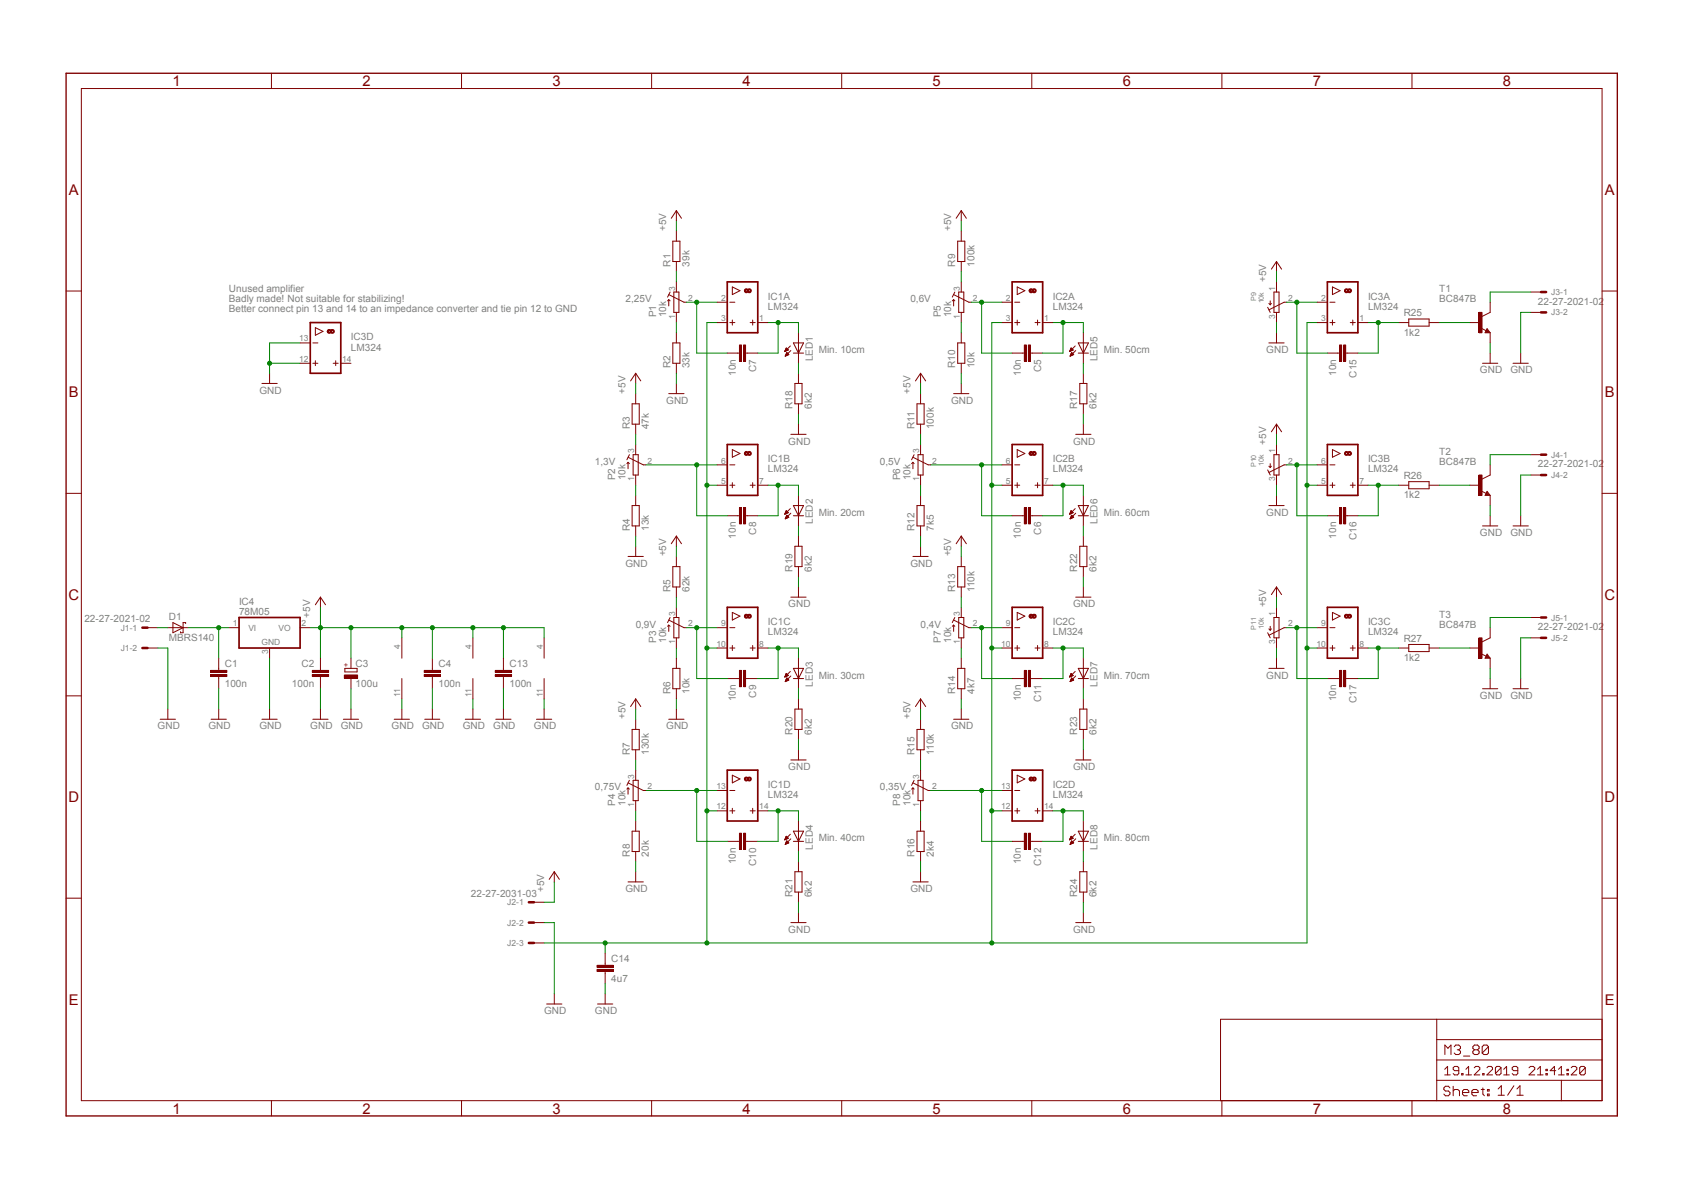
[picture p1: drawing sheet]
<svg xmlns="http://www.w3.org/2000/svg" width="420mm" height="297mm" viewBox="0 0 420 297" stroke-linecap="round" stroke-linejoin="round" font-family="sans-serif">
<defs><g id="words">
<g font-size="3.7" fill="#800000">
<text x="43" y="21.5">1</text>
<text x="90.5" y="21.5">2</text>
<text x="137.9" y="21.5">3</text>
<text x="185.4" y="21.5">4</text>
<text x="232.8" y="21.5">5</text>
<text x="280.3" y="21.5">6</text>
<text x="327.7" y="21.5">7</text>
<text x="375.2" y="21.5">8</text>
<text x="17.2" y="48.7">A</text>
<text x="400.6" y="48.7">A</text>
<text x="17.2" y="99.2">B</text>
<text x="400.6" y="99.2">B</text>
<text x="17.1" y="149.7">C</text>
<text x="400.5" y="149.7">C</text>
<text x="17.1" y="200.3">D</text>
<text x="400.5" y="200.3">D</text>
<text x="17.2" y="250.8">E</text>
<text x="400.6" y="250.8">E</text>
<text x="43" y="278">1</text>
<text x="90.5" y="278">2</text>
<text x="137.9" y="278">3</text>
<text x="185.4" y="278">4</text>
<text x="232.8" y="278">5</text>
<text x="280.3" y="278">6</text>
<text x="327.7" y="278">7</text>
<text x="375.2" y="278">8</text>
</g>
<g font-size="2.5" fill="#808080">
<text x="166.3" y="57.7" transform="rotate(-90 166.3 57.7)">+5V</text>
<text x="237.4" y="57.7" transform="rotate(-90 237.4 57.7)">+5V</text>
<text x="167.4" y="66.5" transform="rotate(-90 167.4 66.5)">R1</text>
<text x="172.2" y="66.5" transform="rotate(-90 172.2 66.5)">39k</text>
<text x="238.5" y="66.5" transform="rotate(-90 238.5 66.5)">R9</text>
<text x="243.3" y="66.5" transform="rotate(-90 243.3 66.5)">100k</text>
<text x="316.1" y="70.4" transform="rotate(-90 316.1 70.4)">+5V</text>
<text x="57.1" y="72.9">Unused amplifier</text>
<text x="57.1" y="75.4">Badly made! Not suitable for stabilizing!</text>
<text x="57.1" y="78">Better connect pin 13 and 14 to an impedance converter and tie pin 12 to GND</text>
<text x="156.2" y="75.4">2,25V</text>
<text x="191.7" y="74.8">IC1A</text>
<text x="191.7" y="77.3">LM324</text>
<text x="227.3" y="75.4">0,6V</text>
<text x="262.8" y="77.3">LM324</text>
<text x="262.8" y="74.8">IC2A</text>
<text x="341.5" y="77.3">LM324</text>
<text x="341.5" y="74.8">IC3A</text>
<text x="359.3" y="75.4">BC847B</text>
<text x="359.3" y="72.9">T1</text>
<text x="384" y="76.1">22-27-2021-02</text>
<text x="163.8" y="79.2" transform="rotate(-90 163.8 79.2)">P1</text>
<text x="166.3" y="79.2" transform="rotate(-90 166.3 79.2)">10k</text>
<text x="234.9" y="79.2" transform="rotate(-90 234.9 79.2)">P5</text>
<text x="237.4" y="79.2" transform="rotate(-90 237.4 79.2)">10k</text>
<text x="350.4" y="83.8">1k2</text>
<text x="350.4" y="79">R25</text>
<text x="87.6" y="87.5">LM324</text>
<text x="87.6" y="85">IC3D</text>
<text x="204.4" y="88.1">Min. 10cm</text>
<text x="275.5" y="88.1">Min. 50cm</text>
<text x="316.1" y="88.1">GND</text>
<text x="167.4" y="91.9" transform="rotate(-90 167.4 91.9)">R2</text>
<text x="172.2" y="91.9" transform="rotate(-90 172.2 91.9)">33k</text>
<text x="183.7" y="93.9" transform="rotate(-90 183.7 93.9)">10n</text>
<text x="188.8" y="92.9" transform="rotate(-90 188.8 92.9)">C7</text>
<text x="202.9" y="90.2" transform="rotate(-90 202.9 90.2)">LED1</text>
<text x="238.5" y="91.9" transform="rotate(-90 238.5 91.9)">R10</text>
<text x="243.3" y="91.9" transform="rotate(-90 243.3 91.9)">10k</text>
<text x="254.8" y="93.9" transform="rotate(-90 254.8 93.9)">10n</text>
<text x="259.9" y="92.9" transform="rotate(-90 259.9 92.9)">C5</text>
<text x="274" y="90.2" transform="rotate(-90 274 90.2)">LED5</text>
<text x="333.5" y="93.9" transform="rotate(-90 333.5 93.9)">10n</text>
<text x="338.6" y="94.3" transform="rotate(-90 338.6 94.3)">C15</text>
<text x="369.5" y="93.2">GND</text>
<text x="377.1" y="93.2">GND</text>
<text x="64.8" y="98.3">GND</text>
<text x="156.2" y="98.3" transform="rotate(-90 156.2 98.3)">+5V</text>
<text x="166.3" y="100.8">GND</text>
<text x="227.3" y="98.3" transform="rotate(-90 227.3 98.3)">+5V</text>
<text x="237.4" y="100.8">GND</text>
<text x="157.2" y="107.1" transform="rotate(-90 157.2 107.1)">R3</text>
<text x="162" y="107.1" transform="rotate(-90 162 107.1)">47k</text>
<text x="197.9" y="102.1" transform="rotate(-90 197.9 102.1)">R18</text>
<text x="202.6" y="102.1" transform="rotate(-90 202.6 102.1)">6k2</text>
<text x="228.3" y="107.1" transform="rotate(-90 228.3 107.1)">R11</text>
<text x="233.1" y="107.1" transform="rotate(-90 233.1 107.1)">100k</text>
<text x="268.9" y="102.1" transform="rotate(-90 268.9 102.1)">R17</text>
<text x="273.8" y="102.1" transform="rotate(-90 273.8 102.1)">6k2</text>
<text x="196.8" y="111">GND</text>
<text x="267.9" y="111">GND</text>
<text x="316.1" y="111" transform="rotate(-90 316.1 111)">+5V</text>
<text x="359.3" y="113.5">T2</text>
<text x="148.5" y="116">1,3V</text>
<text x="153.6" y="119.8" transform="rotate(-90 153.6 119.8)">P2</text>
<text x="156.2" y="119.8" transform="rotate(-90 156.2 119.8)">10k</text>
<text x="191.7" y="115.4">IC1B</text>
<text x="191.7" y="117.9">LM324</text>
<text x="219.7" y="116">0,5V</text>
<text x="224.7" y="119.8" transform="rotate(-90 224.7 119.8)">P6</text>
<text x="227.3" y="119.8" transform="rotate(-90 227.3 119.8)">10k</text>
<text x="262.8" y="117.9">LM324</text>
<text x="262.8" y="115.4">IC2B</text>
<text x="341.5" y="117.9">LM324</text>
<text x="341.5" y="115.4">IC3B</text>
<text x="350.4" y="119.6">R26</text>
<text x="359.3" y="116">BC847B</text>
<text x="384" y="116.7">22-27-2021-02</text>
<text x="350.4" y="124.4">1k2</text>
<text x="202.9" y="130.8" transform="rotate(-90 202.9 130.8)">LED2</text>
<text x="204.4" y="128.7">Min. 20cm</text>
<text x="274" y="130.8" transform="rotate(-90 274 130.8)">LED6</text>
<text x="275.5" y="128.7">Min. 60cm</text>
<text x="316.1" y="128.7">GND</text>
<text x="157.2" y="132.5" transform="rotate(-90 157.2 132.5)">R4</text>
<text x="162" y="132.5" transform="rotate(-90 162 132.5)">13k</text>
<text x="183.7" y="134.5" transform="rotate(-90 183.7 134.5)">10n</text>
<text x="188.8" y="133.5" transform="rotate(-90 188.8 133.5)">C8</text>
<text x="228.3" y="132.5" transform="rotate(-90 228.3 132.5)">R12</text>
<text x="233.1" y="132.5" transform="rotate(-90 233.1 132.5)">7k5</text>
<text x="254.8" y="134.5" transform="rotate(-90 254.8 134.5)">10n</text>
<text x="259.9" y="133.5" transform="rotate(-90 259.9 133.5)">C6</text>
<text x="333.5" y="134.5" transform="rotate(-90 333.5 134.5)">10n</text>
<text x="338.6" y="134.9" transform="rotate(-90 338.6 134.9)">C16</text>
<text x="369.5" y="133.8">GND</text>
<text x="377.1" y="133.8">GND</text>
<text x="156.2" y="141.4">GND</text>
<text x="166.3" y="138.9" transform="rotate(-90 166.3 138.9)">+5V</text>
<text x="197.9" y="142.7" transform="rotate(-90 197.9 142.7)">R19</text>
<text x="202.6" y="142.7" transform="rotate(-90 202.6 142.7)">6k2</text>
<text x="227.3" y="141.4">GND</text>
<text x="237.4" y="138.9" transform="rotate(-90 237.4 138.9)">+5V</text>
<text x="268.9" y="142.7" transform="rotate(-90 268.9 142.7)">R22</text>
<text x="273.8" y="142.7" transform="rotate(-90 273.8 142.7)">6k2</text>
<text x="167.4" y="147.8" transform="rotate(-90 167.4 147.8)">R5</text>
<text x="172.2" y="147.8" transform="rotate(-90 172.2 147.8)">62k</text>
<text x="238.5" y="147.8" transform="rotate(-90 238.5 147.8)">R13</text>
<text x="243.3" y="147.8" transform="rotate(-90 243.3 147.8)">110k</text>
<text x="21.1" y="155.3">22-27-2021-02</text>
<text x="42.2" y="154.8">D1</text>
<text x="59.7" y="153.5">78M05</text>
<text x="59.7" y="151">IC4</text>
<text x="77.5" y="154.1" transform="rotate(-90 77.5 154.1)">+5V</text>
<text x="196.8" y="151.6">GND</text>
<text x="267.9" y="151.6">GND</text>
<text x="316.1" y="151.6" transform="rotate(-90 316.1 151.6)">+5V</text>
<text x="359.3" y="154.1">T3</text>
<text x="42.2" y="160.1">MBRS140</text>
<text x="158.7" y="156.7">0,9V</text>
<text x="163.8" y="160.5" transform="rotate(-90 163.8 160.5)">P3</text>
<text x="166.3" y="160.5" transform="rotate(-90 166.3 160.5)">10k</text>
<text x="191.7" y="156">IC1C</text>
<text x="191.7" y="158.6">LM324</text>
<text x="229.8" y="156.7">0,4V</text>
<text x="234.9" y="160.5" transform="rotate(-90 234.9 160.5)">P7</text>
<text x="237.4" y="160.5" transform="rotate(-90 237.4 160.5)">10k</text>
<text x="262.8" y="158.6">LM324</text>
<text x="262.8" y="156">IC2C</text>
<text x="341.5" y="158.6">LM324</text>
<text x="341.5" y="156">IC3C</text>
<text x="350.4" y="160.3">R27</text>
<text x="359.3" y="156.7">BC847B</text>
<text x="384" y="157.3">22-27-2021-02</text>
<text x="56.1" y="166.5">C1</text>
<text x="75.3" y="166.5">C2</text>
<text x="88.8" y="166.4">C3</text>
<text x="109.5" y="166.5">C4</text>
<text x="127.2" y="166.5">C13</text>
<text x="350.4" y="165.1">1k2</text>
<text x="56.1" y="171.5">100n</text>
<text x="72.9" y="171.5">100n</text>
<text x="88.8" y="171.4">100u</text>
<text x="109.5" y="171.5">100n</text>
<text x="127.2" y="171.5">100n</text>
<text x="167.4" y="173.2" transform="rotate(-90 167.4 173.2)">R6</text>
<text x="172.2" y="173.2" transform="rotate(-90 172.2 173.2)">10k</text>
<text x="202.9" y="171.4" transform="rotate(-90 202.9 171.4)">LED3</text>
<text x="204.4" y="169.4">Min. 30cm</text>
<text x="238.5" y="173.2" transform="rotate(-90 238.5 173.2)">R14</text>
<text x="243.3" y="173.2" transform="rotate(-90 243.3 173.2)">4k7</text>
<text x="274" y="171.4" transform="rotate(-90 274 171.4)">LED7</text>
<text x="275.5" y="169.4">Min. 70cm</text>
<text x="316.1" y="169.4">GND</text>
<text x="156.2" y="179.5" transform="rotate(-90 156.2 179.5)">+5V</text>
<text x="183.7" y="175.1" transform="rotate(-90 183.7 175.1)">10n</text>
<text x="188.8" y="174.1" transform="rotate(-90 188.8 174.1)">C9</text>
<text x="227.3" y="179.5" transform="rotate(-90 227.3 179.5)">+5V</text>
<text x="254.8" y="175.1" transform="rotate(-90 254.8 175.1)">10n</text>
<text x="259.9" y="175.3" transform="rotate(-90 259.9 175.3)">C11</text>
<text x="333.5" y="175.1" transform="rotate(-90 333.5 175.1)">10n</text>
<text x="338.6" y="175.5" transform="rotate(-90 338.6 175.5)">C17</text>
<text x="369.5" y="174.5">GND</text>
<text x="377.1" y="174.5">GND</text>
<text x="39.4" y="182.1">GND</text>
<text x="52.1" y="182.1">GND</text>
<text x="64.8" y="182.1">GND</text>
<text x="77.5" y="182.1">GND</text>
<text x="85.1" y="182.1">GND</text>
<text x="97.8" y="182.1">GND</text>
<text x="105.4" y="182.1">GND</text>
<text x="115.5" y="182.1">GND</text>
<text x="123.1" y="182.1">GND</text>
<text x="133.3" y="182.1">GND</text>
<text x="166.3" y="182.1">GND</text>
<text x="197.9" y="183.3" transform="rotate(-90 197.9 183.3)">R20</text>
<text x="202.6" y="183.3" transform="rotate(-90 202.6 183.3)">6k2</text>
<text x="237.4" y="182.1">GND</text>
<text x="268.9" y="183.3" transform="rotate(-90 268.9 183.3)">R23</text>
<text x="273.8" y="183.3" transform="rotate(-90 273.8 183.3)">6k2</text>
<text x="157.2" y="188.4" transform="rotate(-90 157.2 188.4)">R7</text>
<text x="162" y="188.4" transform="rotate(-90 162 188.4)">130k</text>
<text x="228.3" y="188.4" transform="rotate(-90 228.3 188.4)">R15</text>
<text x="233.1" y="188.4" transform="rotate(-90 233.1 188.4)">110k</text>
<text x="148.5" y="197.3">0,75V</text>
<text x="191.7" y="196.7">IC1D</text>
<text x="196.8" y="192.2">GND</text>
<text x="219.7" y="197.3">0,35V</text>
<text x="262.8" y="196.7">IC2D</text>
<text x="267.9" y="192.2">GND</text>
<text x="153.6" y="201.1" transform="rotate(-90 153.6 201.1)">P4</text>
<text x="156.2" y="201.1" transform="rotate(-90 156.2 201.1)">10k</text>
<text x="191.7" y="199.2">LM324</text>
<text x="224.7" y="201.1" transform="rotate(-90 224.7 201.1)">P8</text>
<text x="227.3" y="201.1" transform="rotate(-90 227.3 201.1)">10k</text>
<text x="262.8" y="199.2">LM324</text>
<text x="157.2" y="213.8" transform="rotate(-90 157.2 213.8)">R8</text>
<text x="162" y="213.8" transform="rotate(-90 162 213.8)">20k</text>
<text x="183.7" y="215.7" transform="rotate(-90 183.7 215.7)">10n</text>
<text x="202.9" y="212" transform="rotate(-90 202.9 212)">LED4</text>
<text x="204.4" y="210">Min. 40cm</text>
<text x="228.3" y="213.8" transform="rotate(-90 228.3 213.8)">R16</text>
<text x="233.1" y="213.8" transform="rotate(-90 233.1 213.8)">2k4</text>
<text x="254.8" y="215.7" transform="rotate(-90 254.8 215.7)">10n</text>
<text x="274" y="212" transform="rotate(-90 274 212)">LED8</text>
<text x="275.5" y="210">Min. 80cm</text>
<text x="188.8" y="216.2" transform="rotate(-90 188.8 216.2)">C10</text>
<text x="259.9" y="216.2" transform="rotate(-90 259.9 216.2)">C12</text>
<text x="117.5" y="223.8">22-27-2031-03</text>
<text x="135.8" y="222.7" transform="rotate(-90 135.8 222.7)">+5V</text>
<text x="156.2" y="222.7">GND</text>
<text x="197.9" y="223.9" transform="rotate(-90 197.9 223.9)">R21</text>
<text x="202.6" y="223.9" transform="rotate(-90 202.6 223.9)">6k2</text>
<text x="227.3" y="222.7">GND</text>
<text x="268.9" y="223.9" transform="rotate(-90 268.9 223.9)">R24</text>
<text x="273.8" y="223.9" transform="rotate(-90 273.8 223.9)">6k2</text>
<text x="196.8" y="232.8">GND</text>
<text x="267.9" y="232.8">GND</text>
<text x="152.6" y="245.2">4u7</text>
<text x="152.6" y="240.1">C14</text>
<text x="135.8" y="253.2">GND</text>
<text x="148.5" y="253.2">GND</text>
</g>
<g font-size="2.1" fill="#808080">
<text x="168.5" y="72.5" transform="rotate(-90 168.5 72.5)">3</text>
<text x="171.8" y="75.1">2</text>
<text x="180" y="75.1">2</text>
<text x="239.6" y="72.5" transform="rotate(-90 239.6 72.5)">3</text>
<text x="242.9" y="75.1">2</text>
<text x="251.1" y="75.1">2</text>
<text x="318.3" y="72.5" transform="rotate(-90 318.3 72.5)">1</text>
<text x="321.6" y="75.1">2</text>
<text x="329.9" y="75.1">2</text>
<text x="387.3" y="73.7">J3-1</text>
<text x="168.5" y="79.5" transform="rotate(-90 168.5 79.5)">1</text>
<text x="180" y="80.1">3</text>
<text x="189.6" y="80.1">1</text>
<text x="239.6" y="79.5" transform="rotate(-90 239.6 79.5)">1</text>
<text x="251.1" y="80.1">3</text>
<text x="260.6" y="80.1">1</text>
<text x="318.3" y="79.5" transform="rotate(-90 318.3 79.5)">3</text>
<text x="329.9" y="80.1">3</text>
<text x="339.4" y="80.1">1</text>
<text x="387.3" y="78.7">J3-2</text>
<text x="74.7" y="85.2">13</text>
<text x="74.7" y="90.3">12</text>
<text x="85.4" y="90.3">14</text>
<text x="158.4" y="113.2" transform="rotate(-90 158.4 113.2)">3</text>
<text x="229.4" y="113.2" transform="rotate(-90 229.4 113.2)">3</text>
<text x="318.3" y="113.2" transform="rotate(-90 318.3 113.2)">1</text>
<text x="161.6" y="115.7">2</text>
<text x="180" y="115.7">6</text>
<text x="232.7" y="115.7">2</text>
<text x="251.1" y="115.7">6</text>
<text x="321.6" y="115.7">2</text>
<text x="329.9" y="115.7">6</text>
<text x="387.3" y="114.3">J4-1</text>
<text x="387.3" y="119.3">J4-2</text>
<text x="158.4" y="120.1" transform="rotate(-90 158.4 120.1)">1</text>
<text x="180" y="120.8">5</text>
<text x="189.6" y="120.8">7</text>
<text x="229.4" y="120.1" transform="rotate(-90 229.4 120.1)">1</text>
<text x="251.1" y="120.8">5</text>
<text x="260.6" y="120.8">7</text>
<text x="318.3" y="120.1" transform="rotate(-90 318.3 120.1)">3</text>
<text x="329.9" y="120.8">5</text>
<text x="339.4" y="120.8">7</text>
<text x="168.5" y="153.8" transform="rotate(-90 168.5 153.8)">3</text>
<text x="239.6" y="153.8" transform="rotate(-90 239.6 153.8)">3</text>
<text x="318.3" y="153.8" transform="rotate(-90 318.3 153.8)">1</text>
<text x="387.3" y="154.9">J5-1</text>
<text x="30.1" y="157.4">J1-1</text>
<text x="58.1" y="156.3">1</text>
<text x="62" y="157.4">VI</text>
<text x="65.3" y="161">GND</text>
<text x="69.5" y="157.4">VO</text>
<text x="75.3" y="156.3">2</text>
<text x="99.9" y="162" transform="rotate(-90 99.9 162)">4</text>
<text x="117.7" y="162" transform="rotate(-90 117.7 162)">4</text>
<text x="135.5" y="162" transform="rotate(-90 135.5 162)">4</text>
<text x="168.5" y="160.7" transform="rotate(-90 168.5 160.7)">1</text>
<text x="171.8" y="156.3">2</text>
<text x="178.8" y="161.4">10</text>
<text x="180" y="156.3">9</text>
<text x="189.6" y="161.4">8</text>
<text x="239.6" y="160.7" transform="rotate(-90 239.6 160.7)">1</text>
<text x="242.9" y="156.3">2</text>
<text x="249.9" y="161.4">10</text>
<text x="251.1" y="156.3">9</text>
<text x="260.6" y="161.4">8</text>
<text x="318.3" y="160.7" transform="rotate(-90 318.3 160.7)">3</text>
<text x="321.6" y="156.3">2</text>
<text x="328.7" y="161.4">10</text>
<text x="329.9" y="156.3">9</text>
<text x="339.4" y="161.4">8</text>
<text x="387.3" y="160">J5-2</text>
<text x="30.1" y="162.5">J1-2</text>
<text x="66.9" y="163.3" transform="rotate(-90 66.9 163.3)">3</text>
<text x="99.9" y="173.9" transform="rotate(-90 99.9 173.9)">11</text>
<text x="117.7" y="173.9" transform="rotate(-90 117.7 173.9)">11</text>
<text x="135.5" y="173.9" transform="rotate(-90 135.5 173.9)">11</text>
<text x="158.4" y="194.4" transform="rotate(-90 158.4 194.4)">3</text>
<text x="161.6" y="196.9">2</text>
<text x="178.8" y="196.9">13</text>
<text x="229.4" y="194.4" transform="rotate(-90 229.4 194.4)">3</text>
<text x="232.7" y="196.9">2</text>
<text x="249.9" y="196.9">13</text>
<text x="158.4" y="201.4" transform="rotate(-90 158.4 201.4)">1</text>
<text x="178.8" y="202">12</text>
<text x="189.6" y="202">14</text>
<text x="229.4" y="201.4" transform="rotate(-90 229.4 201.4)">1</text>
<text x="249.9" y="202">12</text>
<text x="260.6" y="202">14</text>
<text x="126.6" y="226">J2-1</text>
<text x="126.6" y="231.1">J2-2</text>
<text x="126.6" y="236.1">J2-3</text>
</g>
<g font-size="1.8" fill="#808080">
<text x="313.6" y="75.1" transform="rotate(-90 313.6 75.1)">P9</text>
<text x="315.5" y="75.7" transform="rotate(-90 315.5 75.7)">10k</text>
<text x="313.6" y="116.6" transform="rotate(-90 313.6 116.6)">P10</text>
<text x="315.5" y="116.3" transform="rotate(-90 315.5 116.3)">10k</text>
<text x="313.6" y="157.1" transform="rotate(-90 313.6 157.1)">P11</text>
<text x="315.5" y="157" transform="rotate(-90 315.5 157)">10k</text>
</g>
<text font-size="1.8" fill="#800000" x="87" y="166.4" transform="rotate(-90 87 166.4)">+</text>
</g></defs>
<path d="M181.6 70.4h7.6v12.7h-7.6z" fill="none" stroke="#800000" stroke-width=".42"/>
<path d="M179 75.4h2.6M182.2 75.4h1.3M182.8 71.6l1.9 1-1.9 .9zM182.8 79.9v1.3M187.9 79.9v1.3M179 80.5h2.6M182.2 80.5h1.3M187.3 80.5h1.2M189.2 80.5h2.5" fill="none" stroke="#800000" stroke-width=".25"/>
<path d="M185.9 72.3l.3-.2 .5 .2 .1 .3-.1 .3-.5 .2-.4-.5h.3l.2-.3 .3 .3-.3 .2-.2-.2h-.3z" fill-rule="evenodd" fill="#800000"/>
<path d="M185.9 72.3l.3-.2 .5 .2 .1 .3-.1 .3-.5 .2-.4-.5h.3l.2-.3 .3 .3-.3 .2-.2-.2h-.3z" fill="none" stroke="#800000" stroke-width=".25"/>
<path d="M186.7 72.3l.2-.2 .6 .2v.6l-.6 .2-.3-.5 .4-.3 .3 .3-.3 .2-.4-.2z" fill-rule="evenodd" fill="#800000"/>
<path d="M186.7 72.3l.2-.2 .6 .2v.6l-.6 .2-.3-.5 .4-.3 .3 .3-.3 .2-.4-.2zM179 116h2.6M182.2 116h1.3M182.8 112.2l1.9 1-1.9 .9zM179 121.1h2.6M182.2 121.1h1.3M182.8 120.5v1.3M187.3 121.1h1.2M187.9 120.5v1.3M189.2 121.1h2.5" fill="none" stroke="#800000" stroke-width=".25"/>
<path d="M181.6 111h7.6v12.7h-7.6z" fill="none" stroke="#800000" stroke-width=".42"/>
<path d="M185.9 112.9l.6-.2 .3 .5-.1 .3-.2 .2-.6-.2-.1-.3h.3l.2-.3 .3 .3-.3 .3-.2-.3h-.3z" fill-rule="evenodd" fill="#800000"/>
<path d="M185.9 112.9l.6-.2 .3 .5-.1 .3-.2 .2-.6-.2-.1-.3h.3l.2-.3 .3 .3-.3 .3-.2-.3h-.3z" fill="none" stroke="#800000" stroke-width=".25"/>
<path d="M186.7 112.9l.5-.2 .3 .2v.6l-.3 .2-.5-.2-.1-.3 .4-.3 .3 .3-.3 .3-.4-.3z" fill-rule="evenodd" fill="#800000"/>
<path d="M186.7 112.9l.5-.2 .3 .2v.6l-.3 .2-.5-.2-.1-.3 .4-.3 .3 .3-.3 .3-.4-.3zM179 156.7h2.6M182.2 156.7h1.3M182.8 152.9l1.9 .9-1.9 1zM179 161.8h2.6M182.2 161.8h1.3M182.8 161.1v1.3M187.3 161.8h1.2M187.9 161.1v1.3M189.2 161.8h2.5" fill="none" stroke="#800000" stroke-width=".25"/>
<path d="M181.6 151.6h7.6v12.7h-7.6z" fill="none" stroke="#800000" stroke-width=".42"/>
<path d="M185.9 153.5l.3-.2 .5 .2 .1 .3-.1 .3-.2 .2-.6-.2-.1-.3 .5-.2 .3 .2-.3 .3-.2-.3h-.3z" fill-rule="evenodd" fill="#800000"/>
<path d="M185.9 153.5l.3-.2 .5 .2 .1 .3-.1 .3-.2 .2-.6-.2-.1-.3 .5-.2 .3 .2-.3 .3-.2-.3h-.3z" fill="none" stroke="#800000" stroke-width=".25"/>
<path d="M186.7 153.5l.2-.2 .6 .2v.6l-.3 .2-.5-.2-.1-.3 .4-.2 .3 .2-.3 .3-.4-.3z" fill-rule="evenodd" fill="#800000"/>
<path d="M186.7 153.5l.2-.2 .6 .2v.6l-.3 .2-.5-.2-.1-.3 .4-.2 .3 .2-.3 .3-.4-.3zM179 197.3h2.6M182.2 197.3h1.3M182.8 193.5l1.9 .9-1.9 1zM179 202.4h2.6M182.2 202.4h1.3M182.8 201.8v1.2M187.3 202.4h1.2M187.9 201.8v1.2M189.2 202.4h2.5" fill="none" stroke="#800000" stroke-width=".25"/>
<path d="M181.6 192.2h7.6v12.7h-7.6z" fill="none" stroke="#800000" stroke-width=".42"/>
<path d="M185.9 194.1l.3-.1 .5 .1 .1 .3-.1 .3-.5 .2-.4-.5h.3l.2-.2 .3 .2-.3 .3-.2-.3h-.3z" fill-rule="evenodd" fill="#800000"/>
<path d="M185.9 194.1l.3-.1 .5 .1 .1 .3-.1 .3-.5 .2-.4-.5h.3l.2-.2 .3 .2-.3 .3-.2-.3h-.3z" fill="none" stroke="#800000" stroke-width=".25"/>
<path d="M186.7 194.1l.2-.1 .6 .1v.6l-.6 .2-.3-.5 .4-.2 .3 .2-.3 .3-.4-.3z" fill-rule="evenodd" fill="#800000"/>
<path d="M57.1 156.7h2.6M74.9 156.7h2.6M100.3 159.2v5.1M54.6 166.8v.5M54.6 168.9v.5M67.3 161.8v2.5M100.3 169.4v5.1M186.7 194.1l.2-.1 .6 .1v.6l-.6 .2-.3-.5 .4-.2 .3 .2-.3 .3-.4-.3z" fill="none" stroke="#800000" stroke-width=".25"/>
<path d="M59.7 154.1h15.2v7.7h-15.2z" fill="none" stroke="#800000" stroke-width=".42"/>
<path d="M52.6 168.4h4v.5h-4z" fill-rule="evenodd" fill="#800000"/>
<path d="M52.6 168.4h4v.5h-4z" fill="none" stroke="#800000" stroke-width=".25"/>
<path d="M52.6 167.3h4v.6h-4z" fill-rule="evenodd" fill="#800000"/>
<path d="M52.6 167.3h4v.6h-4zM54.6 164.3v2.5M54.6 169.4v2.5M80 166.8v.5M80 168.9v.5" fill="none" stroke="#800000" stroke-width=".25"/>
<path d="M78 168.4h4v.5h-4z" fill-rule="evenodd" fill="#800000"/>
<path d="M78 168.4h4v.5h-4z" fill="none" stroke="#800000" stroke-width=".25"/>
<path d="M78 167.3h4v.6h-4z" fill-rule="evenodd" fill="#800000"/>
<path d="M78 167.3h4v.6h-4zM80 164.3v2.5M80 169.4v2.5M86.1 166.8h3v.9h-3z" fill="none" stroke="#800000" stroke-width=".25"/>
<path d="M86 168.5h3.3v.8h-3.3z" fill-rule="evenodd" fill="#800000"/>
<g fill="none" stroke="#800000" stroke-width=".25">
<path d="M52.7 179.5h3.8M54.6 177v2.5M65.4 179.5h3.8M67.3 177v2.5M78.1 179.5h3.8M80 177v2.5M85.7 179.5h3.8M86 168.5h3.3v.8h-3.3zM87.6 164.3v2.5M87.6 169.4v2.5M87.6 177v2.5M98.4 179.5h3.8"/>
<path d="M100.3 177v2.5M107.9 166.8v.5M107.9 168.9v.5"/>
</g>
<path d="M105.9 168.4h4.1v.5h-4.1z" fill-rule="evenodd" fill="#800000"/>
<path d="M105.9 168.4h4.1v.5h-4.1z" fill="none" stroke="#800000" stroke-width=".25"/>
<path d="M105.9 167.3h4.1v.6h-4.1z" fill-rule="evenodd" fill="#800000"/>
<g fill="none" stroke="#800000" stroke-width=".25">
<path d="M168.9 52.6v2.5M168.9 57.7v2.5M168.9 52.6l1.2 1.9M168.9 52.6l-1.3 1.9M168 60.2h1.7v5.1h-1.7zM168.9 65.3v2.5M158.7 93.2v2.5M158.7 98.3v2.5M158.7 93.2l1.3 1.9M158.7 93.2l-1.3 1.9M167 98.3h3.8M168 85.6h1.7v5.1h-1.7z"/>
<path d="M168.9 83.1v2.5M168.9 90.7v2.5M168.9 95.7v2.6M184.1 88.1h.5M186.1 88.1h.5M195.9 87.7h.1M195.9 87.6h.3M196 87.5h.4M196 87.4h.6M196 88.9h.1M196.1 87.3h.7M196.1 88.8h.2"/>
<path d="M196.1 87.2h.6M196.1 88.7h.4M196.2 87.2h.4M196.2 88.6h.5M196.2 87.1h.3M196.2 88.5h.7M196.2 87h.2M196.2 88.4h.6M196.3 86.9l.5 .5-.9 .4zM196.3 86.9h.1M196.3 88.3h.5M196.3 88.2h.4"/>
<path d="M196.4 88.1h.2M196.4 88.1h.1M196.9 88.5l-.5-.5-.4 .9M196.9 88.5l-.9 .4M197.3 86.4l-1.4 1.4M197.4 87.5l-1.4 1.4M198.1 85.6h2.5l-1.3 2.5zM198.1 88.1h2.5M198.4 95.7h1.8v5.1h-1.8zM199.3 83.1v7.6M199.3 93.2v2.5M157.8 100.8h1.8v5.1h-1.8z"/>
<path d="M158.7 105.9v2.5M197.4 108.4h3.8M199.3 100.8v2.5M199.3 105.9v2.5M156.8 138.9h3.8M157.8 126.2h1.8v5.1h-1.8zM158.7 123.7v2.5M158.7 131.3v2.5M158.7 136.4v2.5M168.9 133.8v2.6M168.9 138.9v2.5M168.9 133.8l1.2 1.9"/>
<path d="M168.9 133.8l-1.3 1.9M195.9 128.3h.1M196 128.2h.2M196 128.1h.5M196 128h.7M196.1 127.9h.7M196.1 129.5h.1M196.1 129.4h.3M196.1 127.8h.6M196.1 129.3h.5M196.2 127.8h.4M196.2 129.2h.6"/>
<path d="M196.2 127.7h.3M196.2 129.1h.7M196.2 127.6h.2M196.2 129h.6M196.3 127.5h.1M196.3 128.9h.4M196.3 128.8h.3M196.4 128.7h.1M196.4 128.6l-.4 .9M196.4 128.6l.5 .5M196.8 128l-.5-.5-.4 .9M196.8 128l-.9 .4"/>
<path d="M196.9 129.1l-.9 .4M197.3 127l-1.4 1.4M197.4 128.1l-1.4 1.4M198.1 126.2h2.5l-1.3 2.5zM198.1 128.7h2.5M198.4 136.4h1.8v5h-1.8zM199.3 123.7v7.6M199.3 133.8v2.6M80 149.1l1.3 1.9M80 149.1l-1.3 1.9M80 149.1v2.5M168 141.4h1.7v5.1h-1.7z"/>
<path d="M168.9 146.5v2.6M197.4 149.1h3.8M199.3 141.4v2.6M199.3 146.5v2.6M105.9 167.3h4.1v.6h-4.1zM106 179.5h3.8M107.9 164.3v2.5M107.9 169.4v2.5M107.9 177v2.5M158.7 174.5v2.5M158.7 179.5v2.6M158.7 174.5l1.3 1.9"/>
<path d="M158.7 174.5l-1.3 1.9M167 179.5h3.8M168 166.8h1.7v5.1h-1.7zM168.9 164.3v2.5M168.9 171.9v2.6M168.9 177v2.5M195.9 168.9h.2M196 168.8h.3M196 168.7h.5M196.1 168.7h.6M196.1 168.6h.7M196.1 170.1h.1"/>
<path d="M196.1 168.4h.6M196.1 170h.3M196.2 168.4h.3M196.2 169.9h.4M196.2 169.8h.6M196.2 168.3h.3M196.2 169.7h.7M196.2 168.2h.2M196.2 169.6h.6M196.3 168.1l-.4 .9M196.3 168.1l.5 .5-.9 .4M196.3 168.1h.1"/>
<path d="M196.3 169.5h.4M196.3 169.5h.3M196.4 169.3h.1M196.4 169.2l-.4 .9M196.4 169.2l.5 .6-.9 .3M196.4 169.2h.1M197.3 167.6l-1.4 1.4M197.4 168.7l-1.4 1.4M198.1 166.8h2.5l-1.3 2.6zM198.1 169.4h2.5M198.4 177h1.8v5.1h-1.8zM199.3 164.3v7.6"/>
<path d="M199.3 174.5v2.5M157.8 182.1h1.8v5.1h-1.8zM158.7 187.2v2.5M197.4 189.7h3.8M199.3 182.1v2.5M199.3 187.2v2.5M157.8 207.5h1.8v5.1h-1.8zM158.7 204.9v2.6M158.7 212.6v2.5M158.7 217.6v2.5M195.9 209.6h.1M195.9 209.5h.3"/>
<path d="M196 209.4h.4M196 209.3h.5M196 210.8h.1M196.1 209.3h.7M196.1 210.7h.1M196.1 209.2h.6M196.1 210.6h.4M196.2 209.1h.4M196.2 209h.3M196.2 210.5h.5M196.2 208.9h.3M196.2 210.4h.7"/>
<path d="M196.2 208.8h.2M196.2 210.3h.7M196.2 210.2h.6M196.3 210.1h.4M196.3 210.1h.3M196.4 210h.1M196.8 209.3l-.5-.6-.4 .9M196.8 209.3l-.9 .3M196.9 210.4l-.5-.5-.4 .9M196.9 210.4l-.9 .4M197.3 208.2l-1.4 1.4M197.4 209.4l-1.4 1.4"/>
<path d="M198.1 207.5h2.5l-1.3 2.5zM198.1 210h2.5M198.4 217.6h1.8v5.1h-1.8zM199.3 204.9v7.7M199.3 215.1v2.5M156.8 220.1h3.8M197.4 230.3h3.8M199.3 222.7v2.5M199.3 227.8v2.5"/>
</g>
<path d="M184.6 86.1h.5v4.1h-.5z" fill-rule="evenodd" fill="#800000"/>
<path d="M184.6 86.1h.5v4.1h-.5z" fill="none" stroke="#800000" stroke-width=".25"/>
<path d="M185.6 86.1h.5v4.1h-.5z" fill-rule="evenodd" fill="#800000"/>
<path d="M181.6 88.1h2.5M185.6 86.1h.5v4.1h-.5zM186.6 88.1h2.6M184.1 128.7h.5M186.1 128.7h.5" fill="none" stroke="#800000" stroke-width=".25"/>
<path d="M184.6 126.7h.5v4.1h-.5z" fill-rule="evenodd" fill="#800000"/>
<path d="M184.6 126.7h.5v4.1h-.5z" fill="none" stroke="#800000" stroke-width=".25"/>
<path d="M185.6 126.7h.5v4.1h-.5z" fill-rule="evenodd" fill="#800000"/>
<path d="M181.6 128.7h2.5M185.6 126.7h.5v4.1h-.5zM186.6 128.7h2.6M184.1 169.4h.5M186.1 169.4h.5" fill="none" stroke="#800000" stroke-width=".25"/>
<path d="M184.6 167.3h.5v4.1h-.5z" fill-rule="evenodd" fill="#800000"/>
<path d="M184.6 167.3h.5v4.1h-.5z" fill="none" stroke="#800000" stroke-width=".25"/>
<path d="M185.6 167.3h.5v4.1h-.5z" fill-rule="evenodd" fill="#800000"/>
<path d="M181.6 169.4h2.5M185.6 167.3h.5v4.1h-.5zM186.6 169.4h2.6M184.1 210h.5M186.1 210h.5" fill="none" stroke="#800000" stroke-width=".25"/>
<path d="M184.6 208h.5v4h-.5z" fill-rule="evenodd" fill="#800000"/>
<path d="M184.6 208h.5v4h-.5z" fill="none" stroke="#800000" stroke-width=".25"/>
<path d="M185.6 208h.5v4h-.5z" fill-rule="evenodd" fill="#800000"/>
<g fill="none" stroke="#800000" stroke-width=".25">
<path d="M167 73.5l3.8 1.9h.6M167 74.8v1.6M167 74.8l-.3 .3M167 74.8l.3 .3M167.3 72.9l-.6 1.3M168.2 72.9h1.3v5.1h-1.3zM168.9 70.4v2.5M168.9 78v2.5M250.1 75.4h2.6M253.3 75.4h1.3M253.9 71.6l2 1-2 .9zM253.9 79.9v1.3"/>
<path d="M259 79.9v1.3M250.1 80.5h2.6M253.3 80.5h1.3M258.4 80.5h1.3M260.3 80.5h2.5M156.8 114.1l3.8 1.9h.6M156.8 115.4v1.6M156.8 115.4l-.3 .3M156.8 115.4l.3 .3M157.1 113.5l-.6 1.3M158.1 113.5h1.2v5.1h-1.2zM158.7 111v2.5"/>
<path d="M158.7 118.6v2.5M36.8 156.7h2.6M167 154.8l3.8 1.9h.6M167 156v1.6M167 156l-.3 .3M167 156l.3 .3M167.3 154.1l-.6 1.3M168.2 154.1h1.3v5.1h-1.3zM168.9 151.6v2.5M168.9 159.2v2.6M36.8 161.8h2.6M40 179.5h3.8"/>
<path d="M41.9 177v2.5M156.8 196.7v1.5M156.8 195.4l3.8 1.9h.6M156.8 196.7l-.3 .3M156.8 196.7l.3 .3M157.1 194.8l-.6 1.2M158.1 194.8h1.2v5.1h-1.2zM158.7 192.2v2.6M158.7 199.9v2.5M138.4 217.6l1.2 1.9M138.4 217.6l-1.3 1.9M138.4 217.6v2.5"/>
<path d="M181.6 210h2.5M185.6 208h.5v4h-.5zM186.6 210h2.6M133.3 225.2h2.5M133.3 230.3h2.5M133.3 235.4h2.5M136.5 250.6h3.8M138.4 248.1v2.5"/>
</g>
<path d="M35.5 156.7h1.3M35.5 161.8h1.3M132 225.2h1.3M132 230.3h1.3M132 235.4h1.3" fill="none" stroke="#800000" stroke-width=".63"/>
<path d="M252.7 70.4h7.6v12.7h-7.6z" fill="none" stroke="#800000" stroke-width=".42"/>
<path d="M257 72.3l.2-.2 .6 .2v.6l-.6 .2-.3-.5h.3l.1-.3 .4 .3-.4 .2-.1-.2h-.3z" fill-rule="evenodd" fill="#800000"/>
<path d="M257 72.3l.2-.2 .6 .2v.6l-.6 .2-.3-.5h.3l.1-.3 .4 .3-.4 .2-.1-.2h-.3z" fill="none" stroke="#800000" stroke-width=".25"/>
<path d="M257.8 72.3l.2-.2 .6 .2v.6l-.6 .2-.3-.5h.2l.2-.3 .3 .3-.3 .2-.2-.2h-.2z" fill-rule="evenodd" fill="#800000"/>
<path d="M257.8 72.3l.2-.2 .6 .2v.6l-.6 .2-.3-.5h.2l.2-.3 .3 .3-.3 .2-.2-.2h-.2zM250.1 116h2.6M253.3 116h1.3M253.9 112.2l2 1-2 .9zM250.1 121.1h2.6M253.3 121.1h1.3M253.9 120.5v1.3M258.4 121.1h1.3M259 120.5v1.3M260.3 121.1h2.5" fill="none" stroke="#800000" stroke-width=".25"/>
<path d="M252.7 111h7.6v12.7h-7.6z" fill="none" stroke="#800000" stroke-width=".42"/>
<path d="M257 112.9l.6-.2 .2 .2v.6l-.2 .2-.6-.2-.1-.3h.3l.1-.3 .4 .3-.4 .3-.1-.3h-.3z" fill-rule="evenodd" fill="#800000"/>
<path d="M257 112.9l.6-.2 .2 .2v.6l-.2 .2-.6-.2-.1-.3h.3l.1-.3 .4 .3-.4 .3-.1-.3h-.3z" fill="none" stroke="#800000" stroke-width=".25"/>
<path d="M257.8 112.9l.5-.2 .3 .2v.6l-.3 .2-.5-.2-.1-.3h.2l.2-.3 .3 .3-.3 .3-.2-.3h-.2z" fill-rule="evenodd" fill="#800000"/>
<path d="M257.8 112.9l.5-.2 .3 .2v.6l-.3 .2-.5-.2-.1-.3h.2l.2-.3 .3 .3-.3 .3-.2-.3h-.2zM250.1 156.7h2.6M253.3 156.7h1.3M253.9 152.9l2 .9-2 1zM250.1 161.8h2.6M253.3 161.8h1.3M253.9 161.1v1.3M258.4 161.8h1.3M259 161.1v1.3M260.3 161.8h2.5" fill="none" stroke="#800000" stroke-width=".25"/>
<path d="M252.7 151.6h7.6v12.7h-7.6z" fill="none" stroke="#800000" stroke-width=".42"/>
<path d="M257 153.5l.2-.2 .6 .2v.6l-.2 .2-.6-.2-.1-.3 .4-.2 .4 .2-.4 .3-.1-.3h-.3z" fill-rule="evenodd" fill="#800000"/>
<path d="M257 153.5l.2-.2 .6 .2v.6l-.2 .2-.6-.2-.1-.3 .4-.2 .4 .2-.4 .3-.1-.3h-.3z" fill="none" stroke="#800000" stroke-width=".25"/>
<path d="M257.8 153.5l.2-.2 .6 .2v.6l-.3 .2-.5-.2-.1-.3 .4-.2 .3 .2-.3 .3-.2-.3h-.2z" fill-rule="evenodd" fill="#800000"/>
<path d="M257.8 153.5l.2-.2 .6 .2v.6l-.3 .2-.5-.2-.1-.3 .4-.2 .3 .2-.3 .3-.2-.3h-.2zM250.1 197.3h2.6M253.3 197.3h1.3M253.9 193.5l2 .9-2 1zM250.1 202.4h2.6M253.3 202.4h1.3M253.9 201.8v1.2M258.4 202.4h1.3M259 201.8v1.2M260.3 202.4h2.5" fill="none" stroke="#800000" stroke-width=".25"/>
<path d="M252.7 192.2h7.6v12.7h-7.6z" fill="none" stroke="#800000" stroke-width=".42"/>
<path d="M257 194.1l.2-.1 .6 .1v.6l-.6 .2-.3-.5h.3l.1-.2 .4 .2-.4 .3-.1-.3h-.3z" fill-rule="evenodd" fill="#800000"/>
<path d="M257 194.1l.2-.1 .6 .1v.6l-.6 .2-.3-.5h.3l.1-.2 .4 .2-.4 .3-.1-.3h-.3z" fill="none" stroke="#800000" stroke-width=".25"/>
<path d="M257.8 194.1l.2-.1 .6 .1v.6l-.6 .2-.3-.5h.2l.2-.2 .3 .2-.3 .3-.2-.3h-.2z" fill-rule="evenodd" fill="#800000"/>
<g fill="none" stroke="#800000" stroke-width=".25">
<path d="M240 52.6v2.5M240 57.7v2.5M240 52.6l1.2 1.9M240 52.6l-1.3 1.9M239.1 60.2h1.8v5.1h-1.8zM240 65.3v2.5M229.8 93.2v2.5M229.8 98.3v2.5M229.8 93.2l1.3 1.9M229.8 93.2l-1.3 1.9M238.1 98.3h3.8M239.1 85.6h1.8v5.1h-1.8z"/>
<path d="M240 83.1v2.5M240 90.7v2.5M240 95.7v2.6M255.2 88.1h.5M257.2 88.1h.6M267 87.7h.1M267.1 87.6h.2M267.1 87.5h.4M267.2 87.4h.5M267.2 88.9h.1M267.2 87.3h.7M267.2 88.8h.2"/>
<path d="M267.2 87.2h.6M267.2 87.2h.5M267.2 88.7h.4M267.3 87.1h.3M267.3 88.6h.5M267.3 87h.2M267.3 88.5h.7M267.3 88.4h.6M267.4 86.9h.1M267.4 88.3h.4M267.4 86.9l.5 .5-.9 .4zM267.4 88.2h.3"/>
<path d="M267.5 88.1h.2M267.5 88.1h.1M268 88.5l-.5-.5-.3 .9M268 88.5l-.8 .4M268.4 86.4l-1.4 1.4M268.6 87.5l-1.4 1.4M269.2 85.6h2.5l-1.2 2.5zM269.2 88.1h2.5M269.6 95.7h1.7v5.1h-1.7zM270.5 83.1v7.6M270.5 93.2v2.5M228.9 100.8h1.8v5.1h-1.8z"/>
<path d="M229.8 105.9v2.5M268.6 108.4h3.8M270.5 100.8v2.5M270.5 105.9v2.5M227.9 138.9h3.8M228.9 126.2h1.8v5.1h-1.8zM229.8 123.7v2.5M229.8 131.3v2.5M229.8 136.4v2.5M240 133.8v2.6M240 138.9v2.5M240 133.8l1.2 1.9"/>
<path d="M240 133.8l-1.3 1.9M267 128.3h.2M267.1 128.2h.3M267.1 128.1h.5M267.2 128h.6M267.2 129.5h.1M267.2 127.9h.7M267.2 129.4h.3M267.2 127.8h.6M267.2 129.3h.5M267.3 127.8h.4M267.3 129.2h.6"/>
<path d="M267.3 127.7h.3M267.3 127.6h.2M267.3 129.1h.7M267.4 127.5h.1M267.4 129h.5M267.4 127.5l.5 .5-.9 .4zM267.4 128.9h.4M267.4 128.8h.3M267.5 128.7h.2M267.5 128.7h.1M267.5 128.6l-.3 .9M267.5 128.6l.5 .5-.8 .4"/>
<path d="M268.4 127l-1.4 1.4M268.6 128.1l-1.4 1.4M269.2 126.2h2.5l-1.2 2.5zM269.2 128.7h2.5M269.6 136.4h1.7v5h-1.7zM270.5 123.7v7.6M270.5 133.8v2.6M239.1 141.4h1.8v5.1h-1.8zM240 146.5v2.6M268.6 149.1h3.8M270.5 141.4v2.6M270.5 146.5v2.6"/>
<path d="M229.8 174.5v2.5M229.8 179.5v2.6M229.8 174.5l1.3 1.9M229.8 174.5l-1.3 1.9M238.1 179.5h3.8M239.1 166.8h1.8v5.1h-1.8zM240 164.3v2.5M240 171.9v2.6M240 177v2.5M267 168.9h.2M267.1 168.8h.3M267.1 168.7h.5"/>
<path d="M267.2 168.7h.6M267.2 170.1h.1M267.2 168.6h.6M267.2 170h.3M267.2 168.4h.5M267.2 169.9h.5M267.3 168.4h.4M267.3 169.8h.6M267.3 168.3h.3M267.3 169.7h.7M267.4 168.2h.1M267.4 169.6h.5"/>
<path d="M267.4 168.1l-.4 .9M267.4 168.1l.5 .5-.9 .4M267.4 168.1h.1M267.4 169.5h.4M267.5 169.5h.2M267.5 169.3h.1M267.5 169.2h.1M267.5 169.2l-.3 .9M267.5 169.2l.5 .6-.8 .3M268.4 167.6l-1.4 1.4M268.6 168.7l-1.4 1.4M269.2 166.8h2.5l-1.2 2.6z"/>
<path d="M269.2 169.4h2.5M269.6 177h1.7v5.1h-1.7zM270.5 164.3v7.6M270.5 174.5v2.5M228.9 182.1h1.8v5.1h-1.8zM229.8 187.2v2.5M257.8 194.1l.2-.1 .6 .1v.6l-.6 .2-.3-.5h.2l.2-.2 .3 .2-.3 .3-.2-.3h-.2zM268.6 189.7h3.8M270.5 182.1v2.5M270.5 187.2v2.5M228.9 207.5h1.8v5.1h-1.8zM229.8 204.9v2.6"/>
<path d="M229.8 212.6v2.5M229.8 217.6v2.5M267 209.6h.1M267.1 209.5h.1M267.1 209.4h.4M267.1 209.3h.6M267.2 209.3h.7M267.2 210.8h.1M267.2 209.2h.6M267.2 210.7h.2M267.2 210.6h.3M267.2 209.1h.5"/>
<path d="M267.2 210.5h.5M267.3 209h.4M267.3 210.4h.7M267.3 208.9h.3M267.3 210.3h.7M267.4 208.8h.1M267.4 210.2h.5M267.4 208.7l-.4 .9M267.4 208.7l.5 .6-.9 .3M267.4 210.1h.4M267.5 210.1h.2M267.5 210h.1"/>
<path d="M267.5 209.9l.5 .5-.8 .4zM268.4 208.2l-1.4 1.4M268.6 209.4l-1.4 1.4M269.2 207.5h2.5l-1.2 2.5zM269.2 210h2.5M269.6 217.6h1.7v5.1h-1.7zM270.5 204.9v7.7M270.5 215.1v2.5M227.9 220.1h3.8M268.6 230.3h3.8M270.5 222.7v2.5M270.5 227.8v2.5"/>
</g>
<path d="M255.7 86.1h.5v4.1h-.5z" fill-rule="evenodd" fill="#800000"/>
<path d="M255.7 86.1h.5v4.1h-.5z" fill="none" stroke="#800000" stroke-width=".25"/>
<path d="M256.7 86.1h.5v4.1h-.5z" fill-rule="evenodd" fill="#800000"/>
<path d="M252.7 88.1h2.5M256.7 86.1h.5v4.1h-.5zM257.8 88.1h2.5M255.2 128.7h.5M257.2 128.7h.6" fill="none" stroke="#800000" stroke-width=".25"/>
<path d="M255.7 126.7h.5v4.1h-.5z" fill-rule="evenodd" fill="#800000"/>
<path d="M255.7 126.7h.5v4.1h-.5z" fill="none" stroke="#800000" stroke-width=".25"/>
<path d="M256.7 126.7h.5v4.1h-.5z" fill-rule="evenodd" fill="#800000"/>
<path d="M252.7 128.7h2.5M256.7 126.7h.5v4.1h-.5zM257.8 128.7h2.5M255.2 169.4h.5M257.2 169.4h.6" fill="none" stroke="#800000" stroke-width=".25"/>
<path d="M255.7 167.3h.5v4.1h-.5z" fill-rule="evenodd" fill="#800000"/>
<path d="M255.7 167.3h.5v4.1h-.5z" fill="none" stroke="#800000" stroke-width=".25"/>
<path d="M256.7 167.3h.5v4.1h-.5z" fill-rule="evenodd" fill="#800000"/>
<path d="M252.7 169.4h2.5M256.7 167.3h.5v4.1h-.5zM257.8 169.4h2.5M255.2 210h.5M257.2 210h.6" fill="none" stroke="#800000" stroke-width=".25"/>
<path d="M255.7 208h.5v4h-.5z" fill-rule="evenodd" fill="#800000"/>
<path d="M255.7 208h.5v4h-.5z" fill="none" stroke="#800000" stroke-width=".25"/>
<path d="M256.7 208h.5v4h-.5z" fill-rule="evenodd" fill="#800000"/>
<g fill="none" stroke="#800000" stroke-width=".25">
<path d="M238.1 73.5l3.8 1.9h.6M238.1 74.8v1.6M238.1 74.8l-.4 .3M238.1 74.8l.3 .3M238.4 72.9l-.7 1.3M239.3 72.9h1.3v5.1h-1.3zM240 70.4v2.5M240 78v2.5M227.9 114.1l3.8 1.9h.7M227.9 115.4v1.6M227.9 115.4l-.3 .3M227.9 115.4l.3 .3"/>
<path d="M228.2 113.5l-.6 1.3M229.2 113.5h1.3v5.1h-1.3zM229.8 111v2.5M229.8 118.6v2.5M118.1 159.2v5.1M238.1 156v1.6M238.1 154.8l3.8 1.9h.6M238.1 156l-.4 .3M238.1 156l.3 .3M238.4 154.1l-.7 1.3M239.3 154.1h1.3v5.1h-1.3zM240 151.6v2.5"/>
<path d="M240 159.2v2.6M118.1 169.4v5.1M125.7 166.8v.5M125.7 168.9v.5M227.9 196.7v1.5M227.9 195.4l3.8 1.9h.7M227.9 196.7l-.3 .3M227.9 196.7l.3 .3M228.2 194.8l-.6 1.2M229.2 194.8h1.3v5.1h-1.3zM229.8 192.2v2.6M229.8 199.9v2.5"/>
<path d="M252.7 210h2.5M256.7 208h.5v4h-.5zM257.8 210h2.5"/>
</g>
<path d="M123.6 168.4h4.1v.5h-4.1z" fill-rule="evenodd" fill="#800000"/>
<path d="M123.6 168.4h4.1v.5h-4.1z" fill="none" stroke="#800000" stroke-width=".25"/>
<path d="M123.6 167.3h4.1v.6h-4.1z" fill-rule="evenodd" fill="#800000"/>
<path d="M372 78l-2 1M369.8 81.9l1.2 .6M371.3 82l.7 1.1h-1.3zM371.3 82.5l.1 .3h-.4l.3-.5 .5 .6h-.8M116.2 179.5h3.8M118.1 177v2.5M123.6 167.3h4.1v.6h-4.1zM123.8 179.5h3.8M125.7 164.3v2.5M125.7 169.4v2.5M125.7 177v2.5" fill="none" stroke="#800000" stroke-width=".25"/>
<path d="M369.2 78h.8v5.1h-.8z" fill-rule="evenodd" fill="#800000"/>
<path d="M369.2 78h.8v5.1h-.8zM372 75.4v2.6M366.9 80.5h2.6M372 83.1v2.5M372 118.6l-2 1M369.8 122.6l1.2 .5M371.3 122.6l.7 1.1h-1.3zM371.3 123.1l.1 .3h-.4l.3-.5 .5 .6h-.8" fill="none" stroke="#800000" stroke-width=".25"/>
<path d="M369.2 118.6h.8v5.1h-.8z" fill-rule="evenodd" fill="#800000"/>
<path d="M369.2 118.6h.8v5.1h-.8zM372 116v2.6M366.9 121.1h2.6M372 123.7v2.5M372 159.2l-2 1M369.8 163.2l1.2 .6M371.3 163.3l.7 1h-1.3zM371.3 163.8l.1 .2h-.4l.3-.5 .5 .7h-.8" fill="none" stroke="#800000" stroke-width=".25"/>
<path d="M369.2 159.2h.8v5.1h-.8z" fill-rule="evenodd" fill="#800000"/>
<g fill="none" stroke="#800000" stroke-width=".25">
<path d="M328.8 75.4h2.6M332 75.4h1.3M332.6 71.6l1.9 1-1.9 .9zM332.6 79.9v1.3M337.7 79.9v1.3M328.8 80.5h2.6M332 80.5h1.3M337.1 80.5h1.3M339 80.5h2.5M369.2 159.2h.8v5.1h-.8zM372 156.7v2.5M366.9 161.8h2.6"/>
<path d="M372 164.3v2.5"/>
</g>
<path d="M331.4 70.4h7.6v12.7h-7.6z" fill="none" stroke="#800000" stroke-width=".42"/>
<path d="M335.7 72.3l.3-.2 .5 .2 .2 .3-.2 .3-.5 .2-.4-.5h.3l.2-.3 .3 .3-.3 .2-.2-.2h-.3z" fill-rule="evenodd" fill="#800000"/>
<path d="M335.7 72.3l.3-.2 .5 .2 .2 .3-.2 .3-.5 .2-.4-.5h.3l.2-.3 .3 .3-.3 .2-.2-.2h-.3z" fill="none" stroke="#800000" stroke-width=".25"/>
<path d="M336.5 72.3l.3-.2 .5 .2 .1 .3-.1 .3-.5 .2-.4-.5h.3l.1-.3 .4 .3-.4 .2-.1-.2h-.3z" fill-rule="evenodd" fill="#800000"/>
<path d="M336.5 72.3l.3-.2 .5 .2 .1 .3-.1 .3-.5 .2-.4-.5h.3l.1-.3 .4 .3-.4 .2-.1-.2h-.3zM328.8 116h2.6M332 116h1.3M332.6 112.2l1.9 1-1.9 .9zM328.8 121.1h2.6M332 121.1h1.3M332.6 120.5v1.3M337.1 121.1h1.3M337.7 120.5v1.3M339 121.1h2.5" fill="none" stroke="#800000" stroke-width=".25"/>
<path d="M331.4 111h7.6v12.7h-7.6z" fill="none" stroke="#800000" stroke-width=".42"/>
<path d="M335.7 112.9l.6-.2 .4 .5-.2 .3-.2 .2-.6-.2-.1-.3h.3l.2-.3 .3 .3-.3 .3-.2-.3h-.3z" fill-rule="evenodd" fill="#800000"/>
<path d="M335.7 112.9l.6-.2 .4 .5-.2 .3-.2 .2-.6-.2-.1-.3h.3l.2-.3 .3 .3-.3 .3-.2-.3h-.3z" fill="none" stroke="#800000" stroke-width=".25"/>
<path d="M336.5 112.9l.5-.2 .4 .5-.1 .3-.3 .2-.5-.2-.1-.3h.3l.1-.3 .4 .3-.4 .3-.1-.3h-.3z" fill-rule="evenodd" fill="#800000"/>
<path d="M336.5 112.9l.5-.2 .4 .5-.1 .3-.3 .2-.5-.2-.1-.3h.3l.1-.3 .4 .3-.4 .3-.1-.3h-.3zM328.8 156.7h2.6M332 156.7h1.3M332.6 152.9l1.9 .9-1.9 1zM328.8 161.8h2.6M332 161.8h1.3M332.6 161.1v1.3M337.1 161.8h1.3M337.7 161.1v1.3M339 161.8h2.5" fill="none" stroke="#800000" stroke-width=".25"/>
<path d="M331.4 151.6h7.6v12.7h-7.6z" fill="none" stroke="#800000" stroke-width=".42"/>
<path d="M335.7 153.5l.3-.2 .5 .2 .2 .3-.2 .3-.2 .2-.6-.2-.1-.3 .5-.2 .3 .2-.3 .3-.2-.3h-.3z" fill-rule="evenodd" fill="#800000"/>
<path d="M335.7 153.5l.3-.2 .5 .2 .2 .3-.2 .3-.2 .2-.6-.2-.1-.3 .5-.2 .3 .2-.3 .3-.2-.3h-.3z" fill="none" stroke="#800000" stroke-width=".25"/>
<path d="M336.5 153.5l.3-.2 .5 .2 .1 .3-.1 .3-.3 .2-.5-.2-.1-.3 .4-.2 .4 .2-.4 .3-.1-.3h-.3z" fill-rule="evenodd" fill="#800000"/>
<g fill="none" stroke="#800000" stroke-width=".25">
<path d="M316.5 76.7l.6 1.3M316.8 75.7l.3 .4M317.1 75.1v1M317.4 75.7l-.3 .4M318 72.9h1.3v5.1h-1.3zM318.7 65.3v2.5M318.7 70.4v2.5M318.7 78v2.5M318.7 65.3l1.2 1.9M318.7 65.3l-1.3 1.9M321.2 75.4h-.6l-3.8 1.9M351.7 79.6h5.1v1.8h-5.1z"/>
<path d="M382.2 72.9h2.5M382.2 78h2.5M316.8 85.6h3.8M318.7 83.1v2.5M333.9 88.1h.5M335.9 88.1h.6M349.2 80.5h2.5M356.8 80.5h2.5M370.1 90.7h3.8M372 88.1v2.6M316.5 117.3l.6 1.3M316.8 116.4l.3 .3"/>
<path d="M317.1 115.7v1M317.4 116.4l-.3 .3M318 113.5h1.3v5.1h-1.3zM318.7 105.9v2.5M318.7 111v2.5M318.7 118.6v2.5M318.7 105.9l1.2 1.9M318.7 105.9l-1.3 1.9M321.2 116h-.6l-3.8 1.9M382.2 113.5h2.5M382.2 118.6h2.5M316.8 126.2h3.8"/>
<path d="M318.7 123.7v2.5M349.2 121.1h2.5M351.7 120.2h5.1v1.8h-5.1zM356.8 121.1h2.5M370.1 131.3h3.8M372 128.7v2.6M135.8 159.2v5.1M316.5 157.9l.6 1.3M316.8 157l.3 .3M317.1 156.3v1M317.4 157l-.3 .3M318 154.1h1.3v5.1h-1.3z"/>
<path d="M318.7 146.5v2.6M318.7 151.6v2.5M318.7 159.2v2.6M318.7 146.5l1.2 1.9M318.7 146.5l-1.3 1.9M321.2 156.7h-.6l-3.8 1.9M336.5 153.5l.3-.2 .5 .2 .1 .3-.1 .3-.3 .2-.5-.2-.1-.3 .4-.2 .4 .2-.4 .3-.1-.3h-.3zM382.2 154.1h2.5M382.2 159.2h2.5M133.9 179.5h3.8M135.8 169.4v5.1M135.8 177v2.5"/>
<path d="M316.8 166.8h3.8M318.7 164.3v2.5M349.2 161.8h2.5M351.7 160.9h5.1v1.7h-5.1zM356.8 161.8h2.5M370.1 171.9h3.8M372 169.4v2.5"/>
</g>
<path d="M384.7 72.9h1.3M384.7 78h1.3M384.7 113.5h1.3M384.7 118.6h1.3M384.7 154.1h1.3M384.7 159.2h1.3" fill="none" stroke="#800000" stroke-width=".63"/>
<path d="M334.4 86.1h.5v4.1h-.5z" fill-rule="evenodd" fill="#800000"/>
<path d="M334.4 86.1h.5v4.1h-.5z" fill="none" stroke="#800000" stroke-width=".25"/>
<path d="M335.4 86.1h.5v4.1h-.5z" fill-rule="evenodd" fill="#800000"/>
<path d="M331.4 88.1h2.5M335.4 86.1h.5v4.1h-.5zM336.5 88.1h2.5M333.9 128.7h.5M335.9 128.7h.6" fill="none" stroke="#800000" stroke-width=".25"/>
<path d="M334.4 126.7h.5v4.1h-.5z" fill-rule="evenodd" fill="#800000"/>
<path d="M334.4 126.7h.5v4.1h-.5z" fill="none" stroke="#800000" stroke-width=".25"/>
<path d="M335.4 126.7h.5v4.1h-.5z" fill-rule="evenodd" fill="#800000"/>
<path d="M331.4 128.7h2.5M335.4 126.7h.5v4.1h-.5zM336.5 128.7h2.5M333.9 169.4h.5M335.9 169.4h.6" fill="none" stroke="#800000" stroke-width=".25"/>
<path d="M334.4 167.3h.5v4.1h-.5z" fill-rule="evenodd" fill="#800000"/>
<path d="M334.4 167.3h.5v4.1h-.5z" fill="none" stroke="#800000" stroke-width=".25"/>
<path d="M335.4 167.3h.5v4.1h-.5z" fill-rule="evenodd" fill="#800000"/>
<path d="M74.9 90.7h2.6M74.9 85.6h2.6M78.1 90.7h1.3M78.1 85.6h1.3M78.7 81.8l1.9 .9-1.9 1zM78.7 90v1.3M83.2 90.7h1.2M83.8 90v1.3M85.1 90.7h2.5M331.4 169.4h2.5M335.4 167.3h.5v4.1h-.5zM336.5 169.4h2.5" fill="none" stroke="#800000" stroke-width=".25"/>
<path d="M77.5 80.5h7.6v12.7h-7.6z" fill="none" stroke="#800000" stroke-width=".42"/>
<path d="M81.8 82.4l.2-.1 .6 .1v.6l-.2 .2-.6-.2-.1-.3h.2l.2-.2 .4 .2-.4 .3-.2-.3h-.2z" fill-rule="evenodd" fill="#800000"/>
<path d="M81.8 82.4l.2-.1 .6 .1v.6l-.2 .2-.6-.2-.1-.3h.2l.2-.2 .4 .2-.4 .3-.2-.3h-.2z" fill="none" stroke="#800000" stroke-width=".25"/>
<path d="M82.5 82.4l.3-.1 .6 .1v.6l-.3 .2-.6-.2v-.3h.2l.2-.2 .3 .2-.3 .3-.2-.3h-.2z" fill-rule="evenodd" fill="#800000"/>
<g fill="none" stroke="#800000" stroke-width=".25">
<path d="M65.4 95.7h3.8M67.3 93.2v2.5M82.5 82.4l.3-.1 .6 .1v.6l-.3 .2-.6-.2v-.3h.2l.2-.2 .3 .2-.3 .3-.2-.3h-.2zM377.7 90.7h3.8M379.6 88.1v2.6M377.7 131.3h3.8M379.6 128.7v2.6M41.9 156.7h5.1M43.2 155.4l2.5 1.3-2.5 1.2zM46.3 155.7v-.3h-.6v2.5h-.6v-.2M377.7 171.9h3.8M379.6 169.4v2.5"/>
<path d="M151.1 240.5v.5M151.1 242.5v.5"/>
</g>
<path d="M149 242h4.1v.5h-4.1z" fill-rule="evenodd" fill="#800000"/>
<path d="M149 242h4.1v.5h-4.1z" fill="none" stroke="#800000" stroke-width=".25"/>
<path d="M149 241h4.1v.5h-4.1z" fill-rule="evenodd" fill="#800000"/>
<g fill="none" stroke="#800000" stroke-width=".25">
<path d="M67.8 18.3v3.8M115.2 18.3v3.8M162.7 18.3v3.8M210.1 18.3v3.8M257.6 18.3v3.8M305 18.3v3.8M352.5 18.3v3.8M20.3 22.1h379.7v252.6h-379.7zM16.5 72.6h3.8M400 72.6h3.8M16.5 123.1h3.8M400 123.1h3.8"/>
<path d="M16.5 173.7h3.8M400 173.7h3.8M16.5 224.2h3.8M151.1 237.9v2.6M400 224.2h3.8M149 241h4.1v.5h-4.1zM149.2 250.6h3.8M151.1 243v2.5M151.1 248.1v2.5M358.7 254.4v20.3M358.7 259.5h41.3M400 254.4h-95.3v20.3"/>
<path d="M67.8 274.7v3.9M115.2 274.7v3.9M162.7 274.7v3.9M210.1 274.7v3.9M257.6 274.7v3.9M305 274.7v3.9M352.5 274.7v3.9M358.7 269.7h41.3M358.7 264.6h41.3M360.7 266.9l.7-.7v2.1M360.7 268.3h1.4M360.7 263.2v-2.3l.8 .8 .7-.8v2.3"/>
<path d="M362 271.6l-.4-.5h-.8l-.3 .5v.3l.3 .4h.8l.4 .4v.4l-.4 .4h-.8l-.3-.4M362.8 271.1v2.4M362.8 272.3l.4-.4h.7l.5 .4v1.2M363 261.3l.4-.4h.8l.4 .4v.4l-.4 .3M363.8 262h.4M364.2 262l.4 .4v.4l-.4 .4h-.8l-.4-.4M364.2 267.3h-1.1l-.3-.4v-.4l.3-.3h.7l.4 .3v1.5l-.4 .3h-.7l-.3-.3M364.9 268h.3v.3h-.3zM365.1 272.7h1.6v-.4l-.4-.4h-.8l-.4 .4v.8l.4 .4h.8M365.4 263.6h1.5M366 268.3h1.4M366 266.9l.6-.7v2.1"/>
<path d="M367.4 272.7h1.6v-.4l-.4-.4h-.8l-.4 .4v.8l.4 .4h.8M368 266.5l.4-.3h.7l.3 .3v.4l-1.4 1.4h1.4M368.1 262l-.4-.3v-.4l.4-.4h.8l.4 .4v.4l-.4 .3M368.1 262h.8M368.1 262l-.4 .4v.4l.4 .4h.8l.4-.4v-.4l-.4-.4M369.8 271.9h.8M370.2 268h.3v.3h-.3zM370.2 271.6v1.5l.4 .4M371.2 266.5l.3-.3h.8l.3 .3v.4l-1.4 1.4h1.4M371.3 271.9h.5v.4h-.5zM371.3 273.1h.5v.4h-.5zM371.6 261.3l-.4-.4h-.8l-.4 .4v1.5"/>
<path d="M371.6 261.3v1.5l-.4 .4h-.8l-.4-.4M371.6 261.3l-1.6 1.5M374 271.8l.8-.8v2.4M374 273.4h1.6M374.7 266.5v1.5l-.4 .3h-.6l-.4-.3M374.7 266.5l-.4-.3h-.6l-.4 .3v1.5M374.7 266.5l-1.4 1.5M375.4 268.3h1.4M375.4 266.9l.7-.7v2.1M377.9 271l-1.5 2.4M378.7 273.4h1.6M378.7 271.8l.8-.8v2.4"/>
<path d="M378.9 267.3h-1l-.4-.4v-.4l.4-.3h.7l.3 .3v1.5l-.3 .3h-.7l-.4-.3M381.7 266.5l.4-.3h.7l.3 .3v.4l-1.4 1.4h1.4M383.8 268.3h1.4M383.8 266.9l.7-.7v2.1M385.9 268h.4v.3h-.4zM385.9 266.9h.4v.4h-.4zM388.4 267.3h-1.4l1.1-1.1v2.1M389.1 266.9l.7-.7v2.1M389.1 268.3h1.4M389.8 269.7v5M391.2 268h.3v.3h-.3zM391.2 266.9h.3v.4h-.3z"/>
<path d="M392.2 266.5l.4-.3h.7l.3 .3v.4l-1.4 1.4h1.4M395.8 266.5v1.5l-.4 .3h-.7l-.3-.3M395.8 266.5l-.4-.3h-.7l-.3 .3v1.5M395.8 266.5l-1.4 1.5"/>
</g>
<path d="M16.5 18.3h387.3v260.3h-387.3z" fill="none" stroke="#800000" stroke-width=".34"/>
<path d="M47 156.7h10.1M54.6 156.7v7.6" fill="none" stroke="#008000" stroke-width=".25"/>
<circle cx="54.6" cy="156.7" r=".51" fill="#008000"/>
<g fill="none" stroke="#008000" stroke-width=".25">
<path d="M74.9 85.6h-7.6v5.1h7.6M168.9 93.2v2.5M240 93.2v2.5M318.7 80.5v2.6M372 85.6v2.5M199.3 103.3v2.6M270.5 103.3v2.6M158.7 133.8v2.6M229.8 133.8v2.6M318.7 121.1v2.6M372 126.2v2.5M199.3 144v2.5"/>
<path d="M270.5 144v2.5M39.4 161.8h2.5v15.2M54.6 171.9v5.1M67.3 164.3v12.7M80 171.9v5.1M87.6 171.9v5.1M100.3 174.5v2.5M107.9 171.9v5.1M118.1 174.5v2.5M125.7 171.9v5.1M135.8 174.5v2.5M168.9 174.5v2.5"/>
<path d="M240 174.5v2.5M318.7 161.8v2.5M372 166.8v2.6M199.3 184.6v2.6M270.5 184.6v2.6M158.7 215.1v2.5M229.8 215.1v2.5M135.8 230.3h2.6v17.8M199.3 225.2v2.6M270.5 225.2v2.6"/>
<circle cx="54.6" cy="156.7" r=".51"/>
</g>
<circle cx="67.3" cy="90.7" r=".51" fill="#008000"/>
<g fill="none" stroke="#008000" stroke-width=".25">
<path d="M382.2 78h-2.6v10.1M67.3 90.7v2.5M382.2 118.6h-2.6v10.1M77.5 156.7h30.4M80 156.7v7.6M87.6 156.7v7.6M100.3 156.7v2.5M382.2 159.2h-2.6v10.2M151.1 245.5v2.6"/>
<circle cx="67.3" cy="90.7" r=".51"/>
</g>
<circle cx="80" cy="156.7" r=".51" fill="#008000"/>
<circle cx="80" cy="156.7" r=".51" fill="none" stroke="#008000" stroke-width=".25"/>
<circle cx="87.6" cy="156.7" r=".51" fill="#008000"/>
<g fill="none" stroke="#008000" stroke-width=".25">
<path d="M107.9 156.7v7.6"/>
<circle cx="87.6" cy="156.7" r=".51"/>
</g>
<circle cx="100.3" cy="156.7" r=".51" fill="#008000"/>
<g fill="none" stroke="#008000" stroke-width=".25">
<path d="M80 151.6v5.1M107.9 156.7h17.8v7.6M118.1 156.7v2.5"/>
<circle cx="100.3" cy="156.7" r=".51"/>
</g>
<circle cx="107.9" cy="156.7" r=".51" fill="#008000"/>
<circle cx="107.9" cy="156.7" r=".51" fill="none" stroke="#008000" stroke-width=".25"/>
<circle cx="118.1" cy="156.7" r=".51" fill="#008000"/>
<g fill="none" stroke="#008000" stroke-width=".25">
<path d="M125.7 156.7h10.1v2.5"/>
<circle cx="118.1" cy="156.7" r=".51"/>
</g>
<circle cx="125.7" cy="156.7" r=".51" fill="#008000"/>
<g fill="none" stroke="#008000" stroke-width=".25">
<path d="M168.9 55.1v2.6M240 55.1v2.6M171.4 75.4h7.6M173.9 75.4v12.7h7.7M318.7 67.8v2.6M158.7 95.7v2.6M229.8 95.7v2.6M318.7 108.4v2.6M168.9 136.4v2.5M240 136.4v2.5M318.7 149.1v2.5M158.7 177v2.5"/>
<path d="M229.8 177v2.5M138.4 220.1v5.1h-2.6"/>
<circle cx="125.7" cy="156.7" r=".51"/>
</g>
<circle cx="173.9" cy="75.4" r=".51" fill="#008000"/>
<g fill="none" stroke="#008000" stroke-width=".25">
<path d="M161.2 116h17.8M173.9 116v12.7h7.7"/>
<circle cx="173.9" cy="75.4" r=".51"/>
</g>
<circle cx="173.9" cy="116" r=".51" fill="#008000"/>
<g fill="none" stroke="#008000" stroke-width=".25">
<path d="M171.4 156.7h7.6M173.9 156.7v12.7h7.7"/>
<circle cx="173.9" cy="116" r=".51"/>
</g>
<circle cx="173.9" cy="156.7" r=".51" fill="#008000"/>
<g fill="none" stroke="#008000" stroke-width=".25">
<path d="M161.2 197.3h17.8M173.9 197.3v12.7h7.7"/>
<circle cx="173.9" cy="156.7" r=".51"/>
</g>
<circle cx="173.9" cy="197.3" r=".51" fill="#008000"/>
<g fill="none" stroke="#008000" stroke-width=".25">
<path d="M191.7 80.5h7.6v2.6M194.3 80.5v7.6h-5.1"/>
<circle cx="173.9" cy="197.3" r=".51"/>
</g>
<circle cx="194.3" cy="80.5" r=".51" fill="#008000"/>
<g fill="none" stroke="#008000" stroke-width=".25">
<path d="M199.3 90.7v2.5M191.7 121.1h7.6v2.6M194.3 121.1v7.6h-5.1"/>
<circle cx="194.3" cy="80.5" r=".51"/>
</g>
<circle cx="194.3" cy="121.1" r=".51" fill="#008000"/>
<g fill="none" stroke="#008000" stroke-width=".25">
<path d="M199.3 131.3v2.5M191.7 161.8h7.6v2.5M194.3 161.8v7.6h-5.1"/>
<circle cx="194.3" cy="121.1" r=".51"/>
</g>
<circle cx="194.3" cy="161.8" r=".51" fill="#008000"/>
<g fill="none" stroke="#008000" stroke-width=".25">
<path d="M199.3 171.9v2.6M191.7 202.4h7.6v2.5M194.3 202.4v7.6h-5.1"/>
<circle cx="194.3" cy="161.8" r=".51"/>
</g>
<circle cx="194.3" cy="202.4" r=".51" fill="#008000"/>
<g fill="none" stroke="#008000" stroke-width=".25">
<path d="M168.9 67.8v2.6M168.9 80.5v2.6M158.7 108.4v2.6M158.7 121.1v2.6M168.9 149.1v2.5M168.9 161.8v2.5M158.7 189.7v2.5M158.7 202.4v2.5M179 202.4h-2.5v33h-40.7M199.3 212.6v2.5"/>
<circle cx="194.3" cy="202.4" r=".51"/>
</g>
<circle cx="176.5" cy="202.4" r=".51" fill="#008000"/>
<g fill="none" stroke="#008000" stroke-width=".25">
<path d="M179 161.8h-2.5v40.6"/>
<circle cx="176.5" cy="202.4" r=".51"/>
</g>
<circle cx="176.5" cy="161.8" r=".51" fill="#008000"/>
<g fill="none" stroke="#008000" stroke-width=".25">
<path d="M179 80.5h-2.5v40.6h2.5"/>
<circle cx="176.5" cy="161.8" r=".51"/>
</g>
<circle cx="176.5" cy="121.1" r=".51" fill="#008000"/>
<g fill="none" stroke="#008000" stroke-width=".25">
<path d="M176.5 121.1v40.7M250.1 202.4h-2.5v33h-71.1"/>
<circle cx="176.5" cy="121.1" r=".51"/>
</g>
<circle cx="247.6" cy="202.4" r=".51" fill="#008000"/>
<g fill="none" stroke="#008000" stroke-width=".25">
<path d="M250.1 161.8h-2.5v40.6"/>
<circle cx="247.6" cy="202.4" r=".51"/>
</g>
<circle cx="247.6" cy="161.8" r=".51" fill="#008000"/>
<g fill="none" stroke="#008000" stroke-width=".25">
<path d="M250.1 80.5h-2.5v40.6h2.5"/>
<circle cx="247.6" cy="161.8" r=".51"/>
</g>
<circle cx="247.6" cy="121.1" r=".51" fill="#008000"/>
<g fill="none" stroke="#008000" stroke-width=".25">
<path d="M247.6 121.1v40.7"/>
<circle cx="247.6" cy="121.1" r=".51"/>
</g>
<circle cx="176.5" cy="235.4" r=".51" fill="#008000"/>
<g fill="none" stroke="#008000" stroke-width=".25">
<path d="M328.8 80.5h-2.5v154.9h-78.7M326.3 121.1h2.5M326.3 161.8h2.5"/>
<circle cx="176.5" cy="235.4" r=".51"/>
</g>
<circle cx="326.3" cy="121.1" r=".51" fill="#008000"/>
<circle cx="326.3" cy="121.1" r=".51" fill="none" stroke="#008000" stroke-width=".25"/>
<circle cx="326.3" cy="161.8" r=".51" fill="#008000"/>
<circle cx="326.3" cy="161.8" r=".51" fill="none" stroke="#008000" stroke-width=".25"/>
<circle cx="247.6" cy="235.4" r=".51" fill="#008000"/>
<g fill="none" stroke="#008000" stroke-width=".25">
<path d="M151.1 235.4v2.5"/>
<circle cx="247.6" cy="235.4" r=".51"/>
</g>
<circle cx="151.1" cy="235.4" r=".51" fill="#008000"/>
<g fill="none" stroke="#008000" stroke-width=".25">
<path d="M242.5 75.4h7.6M245.1 75.4v12.7h7.6"/>
<circle cx="151.1" cy="235.4" r=".51"/>
</g>
<circle cx="245.1" cy="75.4" r=".51" fill="#008000"/>
<g fill="none" stroke="#008000" stroke-width=".25">
<path d="M232.4 116h17.7M245.1 116v12.7h7.6"/>
<circle cx="245.1" cy="75.4" r=".51"/>
</g>
<circle cx="245.1" cy="116" r=".51" fill="#008000"/>
<g fill="none" stroke="#008000" stroke-width=".25">
<path d="M242.5 156.7h7.6M245.1 156.7v12.7h7.6"/>
<circle cx="245.1" cy="116" r=".51"/>
</g>
<circle cx="245.1" cy="156.7" r=".51" fill="#008000"/>
<g fill="none" stroke="#008000" stroke-width=".25">
<path d="M232.4 197.3h17.7M245.1 197.3v12.7h7.6"/>
<circle cx="245.1" cy="156.7" r=".51"/>
</g>
<circle cx="245.1" cy="197.3" r=".51" fill="#008000"/>
<g fill="none" stroke="#008000" stroke-width=".25">
<path d="M262.8 80.5h7.7v2.6M265.4 80.5v7.6h-5.1"/>
<circle cx="245.1" cy="197.3" r=".51"/>
</g>
<circle cx="265.4" cy="80.5" r=".51" fill="#008000"/>
<g fill="none" stroke="#008000" stroke-width=".25">
<path d="M270.5 90.7v2.5M262.8 121.1h7.7v2.6M265.4 121.1v7.6h-5.1"/>
<circle cx="265.4" cy="80.5" r=".51"/>
</g>
<circle cx="265.4" cy="121.1" r=".51" fill="#008000"/>
<g fill="none" stroke="#008000" stroke-width=".25">
<path d="M270.5 131.3v2.5M262.8 161.8h7.7v2.5M265.4 161.8v7.6h-5.1"/>
<circle cx="265.4" cy="121.1" r=".51"/>
</g>
<circle cx="265.4" cy="161.8" r=".51" fill="#008000"/>
<g fill="none" stroke="#008000" stroke-width=".25">
<path d="M270.5 171.9v2.6M262.8 202.4h7.7v2.5M265.4 202.4v7.6h-5.1"/>
<circle cx="265.4" cy="161.8" r=".51"/>
</g>
<circle cx="265.4" cy="202.4" r=".51" fill="#008000"/>
<g fill="none" stroke="#008000" stroke-width=".25">
<path d="M240 67.8v2.6M240 80.5v2.6M341.5 80.5h7.7M344.1 80.5v7.6h-5.1M229.8 108.4v2.6M229.8 121.1v2.6M240 149.1v2.5M240 161.8v2.5M229.8 189.7v2.5M229.8 202.4v2.5M270.5 212.6v2.5"/>
<circle cx="265.4" cy="202.4" r=".51"/>
</g>
<circle cx="344.1" cy="80.5" r=".51" fill="#008000"/>
<g fill="none" stroke="#008000" stroke-width=".25">
<path d="M359.3 80.5h7.6M341.5 121.1h7.7M344.1 121.1v7.6h-5.1"/>
<circle cx="344.1" cy="80.5" r=".51"/>
</g>
<circle cx="344.1" cy="121.1" r=".51" fill="#008000"/>
<g fill="none" stroke="#008000" stroke-width=".25">
<path d="M359.3 121.1h7.6M341.5 161.8h7.7M344.1 161.8v7.6h-5.1"/>
<circle cx="344.1" cy="121.1" r=".51"/>
</g>
<circle cx="344.1" cy="161.8" r=".51" fill="#008000"/>
<g fill="none" stroke="#008000" stroke-width=".25">
<path d="M382.2 72.9h-10.2v2.5M321.2 116h7.6M323.8 116v12.7h7.6M382.2 113.5h-10.2v2.5M382.2 154.1h-10.2v2.6M359.3 161.8h7.6"/>
<circle cx="344.1" cy="161.8" r=".51"/>
</g>
<circle cx="323.7" cy="116" r=".51" fill="#008000"/>
<g fill="none" stroke="#008000" stroke-width=".25">
<path d="M321.2 75.4h7.6M323.8 75.4v12.7h7.6"/>
<circle cx="323.7" cy="116" r=".51"/>
</g>
<circle cx="323.7" cy="75.4" r=".51" fill="#008000"/>
<g fill="none" stroke="#008000" stroke-width=".25">
<path d="M321.2 156.7h7.6M323.8 156.7v12.7h7.6"/>
<circle cx="323.7" cy="75.4" r=".51"/>
</g>
<circle cx="323.7" cy="156.7" r=".51" fill="#008000"/>
<g fill="none" stroke="#008000" stroke-width=".25">
<path d="M39.4 156.7h2.5"/>
<circle cx="323.7" cy="156.7" r=".51"/>
</g>
<use href="#words"/>
</svg>
